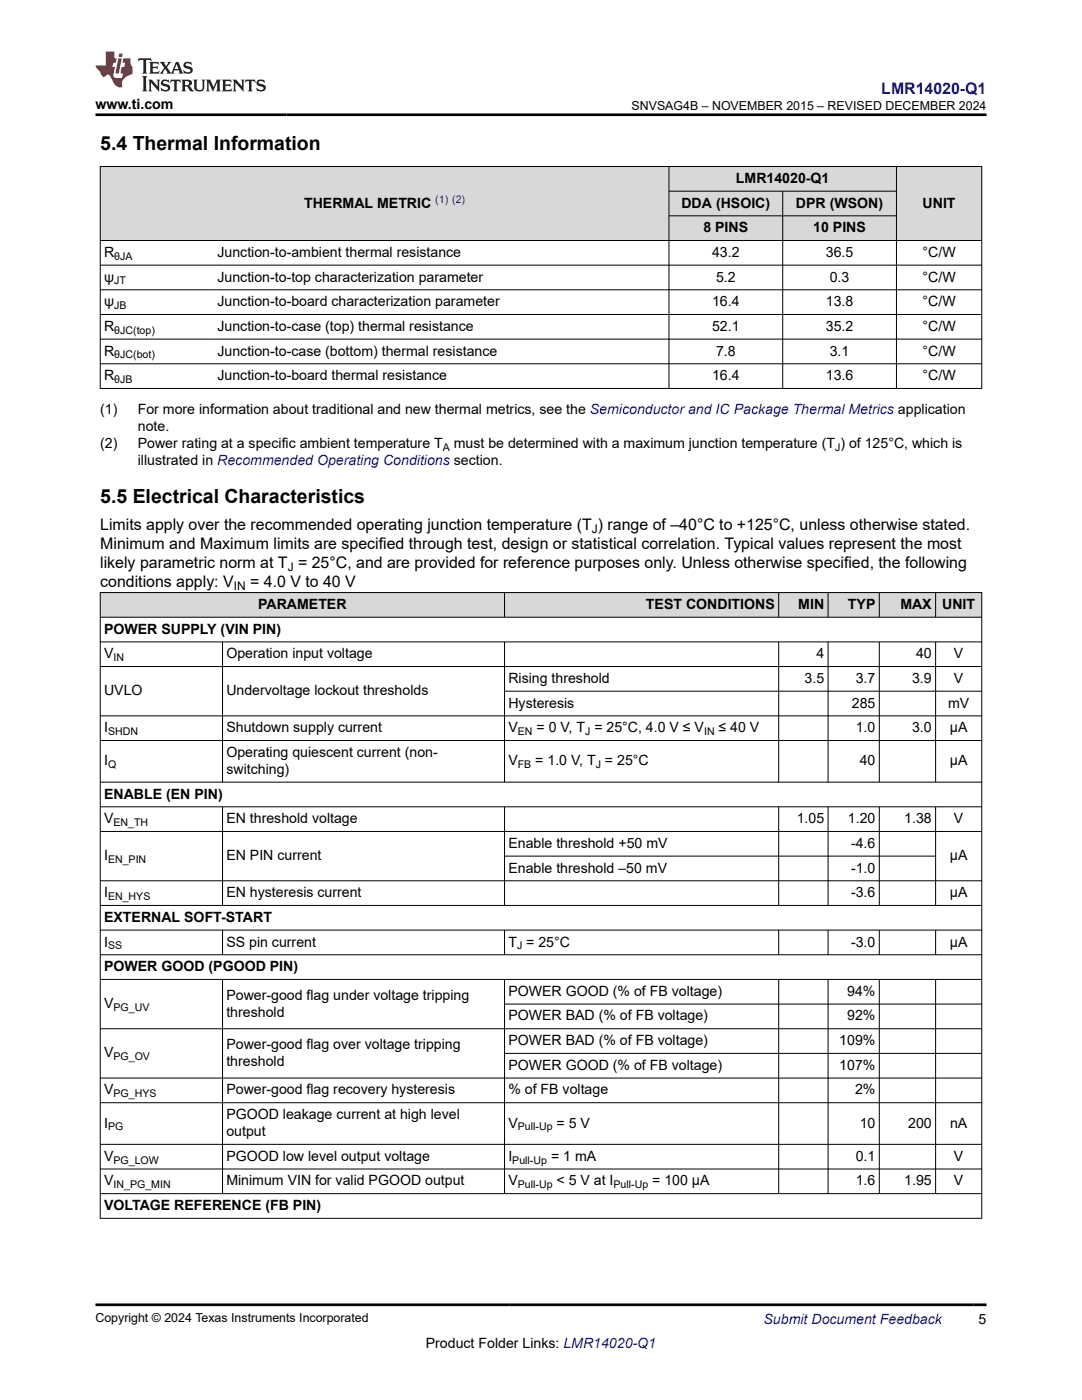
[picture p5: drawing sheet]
<svg xmlns="http://www.w3.org/2000/svg" width="216mm" height="279mm" viewBox="0 0 216 279" stroke-linecap="round" stroke-linejoin="round" font-family="sans-serif">
<defs><g id="words">
<g font-size="3.9">
<text x="20" y="29.9">5.4 Thermal Information</text>
<text x="20" y="100.3">5.5 Electrical Characteristics</text>
</g>
<text font-size="3.2" fill="#00f" x="175.9" y="18.7">LMR14020-Q1</text>
<g font-size="3.2">
<text x="20" y="105.8">Limits apply over the recommended operating junction temperature (T ) range of –40°C to +125°C, unless otherwise stated.</text>
<text x="20" y="109.6">Minimum and Maximum limits are specified through test, design or statistical correlation. Typical values represent the most</text>
<text x="20" y="113.4">likely parametric norm at T = 25°C, and are provided for reference purposes only. Unless otherwise specified, the following</text>
<text x="20" y="117.2">conditions apply: V</text>
<text x="49.9" y="117.2">= 4.0 V to 40 V</text>
</g>
<g font-size="2.8">
<text x="19" y="21.8">www.ti.com</text>
<text x="60.7" y="41.4">THERMAL METRIC</text>
<text x="136" y="41.4">DDA (HSOIC)</text>
<text x="146.8" y="36.5">LMR14020-Q1</text>
<text x="158.8" y="41.4">DPR (WSON)</text>
<text x="184.1" y="41.4">UNIT</text>
<text x="140.4" y="46.3">8 PINS</text>
<text x="162.3" y="46.3">10 PINS</text>
<text x="20.8" y="51.3">R</text>
<text x="43.4" y="51.3">Junction-to-ambient thermal resistance</text>
<text x="142.1" y="51.3">43.2</text>
<text x="164.8" y="51.3">36.5</text>
<text x="184.1" y="51.3">°C/W</text>
<text x="20.8" y="56.2">ψ</text>
<text x="43.4" y="56.2">Junction-to-top characterization parameter</text>
<text x="142.9" y="56.2">5.2</text>
<text x="165.6" y="56.2">0.3</text>
<text x="184.1" y="56.2">°C/W</text>
<text x="20.8" y="61.1">ψ</text>
<text x="43.4" y="61.1">Junction-to-board characterization parameter</text>
<text x="142.1" y="61.1">16.4</text>
<text x="164.8" y="61.1">13.8</text>
<text x="184.1" y="61.1">°C/W</text>
<text x="20.8" y="66">R</text>
<text x="20.8" y="71">R</text>
<text x="43.4" y="66">Junction-to-case (top) thermal resistance</text>
<text x="43.4" y="71">Junction-to-case (bottom) thermal resistance</text>
<text x="142.1" y="66">52.1</text>
<text x="142.9" y="71">7.8</text>
<text x="164.8" y="66">35.2</text>
<text x="165.6" y="71">3.1</text>
<text x="184.1" y="66">°C/W</text>
<text x="184.1" y="71">°C/W</text>
<text x="20.8" y="75.9">R</text>
<text x="43.4" y="75.9">Junction-to-board thermal resistance</text>
<text x="142.1" y="75.9">16.4</text>
<text x="164.8" y="75.9">13.6</text>
<text x="184.1" y="75.9">°C/W</text>
<text x="20" y="82.7">(1)</text>
<text x="27.5" y="82.7">For more information about traditional and new thermal metrics, see the Semiconductor and IC Package Thermal Metrics application</text>
<text x="20" y="89.4">(2)</text>
<text x="27.5" y="86.1">note.</text>
<text x="27.5" y="89.4">Power rating at a specific ambient temperature T</text>
<text x="90.6" y="89.4">must be determined with a maximum junction temperature (T ) of 125°C, which is</text>
<text x="27.5" y="92.8">illustrated in Recommended Operating Conditions section.</text>
<text x="51.5" y="121.5">PARAMETER</text>
<text x="128.9" y="121.5">TEST CONDITIONS</text>
<text x="159.3" y="121.5">MIN</text>
<text x="169.2" y="121.5">TYP</text>
<text x="179.7" y="121.5">MAX</text>
<text x="188" y="121.5">UNIT</text>
<text x="20.8" y="126.5">POWER SUPPLY (VIN PIN)</text>
<text x="20.8" y="131.4">V</text>
<text x="45.2" y="131.4">Operation input voltage</text>
<text x="162.9" y="131.4">4</text>
<text x="182.8" y="131.4">40</text>
<text x="190.4" y="131.4">V</text>
<text x="101.4" y="136.3">Rising threshold</text>
<text x="160.5" y="136.3">3.5</text>
<text x="170.8" y="136.3">3.7</text>
<text x="182" y="136.3">3.9</text>
<text x="190.4" y="136.3">V</text>
<text x="20.8" y="138.8">UVLO</text>
<text x="45.2" y="138.8">Undervoltage lockout thresholds</text>
<text x="101.4" y="141.2">Hysteresis</text>
<text x="170" y="141.2">285</text>
<text x="189.2" y="141.2">mV</text>
<text x="20.8" y="146.1">I</text>
<text x="45.2" y="146.1">Shutdown supply current</text>
<text x="101.4" y="146.1">V</text>
<text x="107" y="146.1">= 0 V, T = 25°C, 4.0 V ≤ V</text>
<text x="143.4" y="146.1">≤ 40 V</text>
<text x="170.8" y="146.1">1.0</text>
<text x="182" y="146.1">3.0</text>
<text x="189.5" y="146.1">μA</text>
<text x="20.8" y="152.8">I</text>
<text x="45.2" y="151.1">Operating quiescent current (non-</text>
<text x="45.2" y="154.4">switching)</text>
<text x="101.4" y="152.8">V</text>
<text x="106.8" y="152.8">= 1.0 V, T = 25°C</text>
<text x="171.5" y="152.8">40</text>
<text x="189.5" y="152.8">μA</text>
<text x="20.8" y="159.4">ENABLE (EN PIN)</text>
<text x="20.8" y="164.3">V</text>
<text x="45.2" y="164.3">EN threshold voltage</text>
<text x="159" y="164.3">1.05</text>
<text x="169.2" y="164.3">1.20</text>
<text x="180.4" y="164.3">1.38</text>
<text x="190.4" y="164.3">V</text>
<text x="20.8" y="171.7">I</text>
<text x="45.2" y="171.7">EN PIN current</text>
<text x="101.4" y="169.2">Enable threshold +50 mV</text>
<text x="169.8" y="169.2">-4.6</text>
<text x="189.5" y="171.7">μA</text>
<text x="20.8" y="179.1">I</text>
<text x="45.2" y="179.1">EN hysteresis current</text>
<text x="101.4" y="174.1">Enable threshold –50 mV</text>
<text x="169.8" y="174.1">-1.0</text>
<text x="169.8" y="179.1">-3.6</text>
<text x="189.5" y="179.1">μA</text>
<text x="20.8" y="184">EXTERNAL SOFT-START</text>
<text x="20.8" y="188.9">I</text>
<text x="45.2" y="188.9">SS pin current</text>
<text x="101.4" y="188.9">T = 25°C</text>
<text x="169.8" y="188.9">-3.0</text>
<text x="189.5" y="188.9">μA</text>
<text x="20.8" y="193.8">POWER GOOD (PGOOD PIN)</text>
<text x="20.8" y="201.2">V</text>
<text x="45.2" y="199.5">Power-good flag under voltage tripping</text>
<text x="45.2" y="202.9">threshold</text>
<text x="101.4" y="198.7">POWER GOOD (% of FB voltage)</text>
<text x="101.4" y="203.7">POWER BAD (% of FB voltage)</text>
<text x="169" y="198.7">94%</text>
<text x="169" y="203.7">92%</text>
<text x="45.2" y="209.3">Power-good flag over voltage tripping</text>
<text x="101.4" y="208.6">POWER BAD (% of FB voltage)</text>
<text x="167.5" y="208.6">109%</text>
<text x="20.8" y="211">V</text>
<text x="45.2" y="212.7">threshold</text>
<text x="101.4" y="213.5">POWER GOOD (% of FB voltage)</text>
<text x="167.5" y="213.5">107%</text>
<text x="20.8" y="218.4">V</text>
<text x="45.2" y="218.4">Power-good flag recovery hysteresis</text>
<text x="101.4" y="218.4">% of FB voltage</text>
<text x="170.6" y="218.4">2%</text>
<text x="20.8" y="225">I</text>
<text x="45.2" y="223.3">PGOOD leakage current at high level</text>
<text x="45.2" y="226.7">output</text>
<text x="101.4" y="225">V</text>
<text x="111" y="225">= 5 V</text>
<text x="171.5" y="225">10</text>
<text x="181.2" y="225">200</text>
<text x="189.6" y="225">nA</text>
<text x="20.8" y="231.7">V</text>
<text x="45.2" y="231.7">PGOOD low level output voltage</text>
<text x="101.4" y="231.7">I</text>
<text x="109.9" y="231.7">= 1 mA</text>
<text x="170.8" y="231.7">0.1</text>
<text x="190.4" y="231.7">V</text>
<text x="20.8" y="236.6">V</text>
<text x="45.2" y="236.6">Minimum VIN for valid PGOOD output</text>
<text x="101.4" y="236.6">V</text>
<text x="111" y="236.6">&lt; 5 V at I</text>
<text x="130.1" y="236.6">= 100 μA</text>
<text x="170.8" y="236.6">1.6</text>
<text x="180.4" y="236.6">1.95</text>
<text x="190.4" y="236.6">V</text>
<text x="20.8" y="241.5">VOLTAGE REFERENCE (FB PIN)</text>
<text x="85" y="269">Product Folder Links: LMR14020-Q1</text>
<text x="195.3" y="264.2">5</text>
</g>
<text font-size="2.8" fill="#00f" x="152.4" y="264.2">Submit Document Feedback</text>
<g font-size="2.5">
<text x="126" y="21.9">SNVSAG4B – NOVEMBER 2015 – REVISED DECEMBER 2024</text>
<text x="19" y="263.9">Copyright © 2024 Texas Instruments Incorporated</text>
</g>
<g font-size="2.4">
<text x="118.1" y="106.4">J</text>
<text x="46.7" y="117.8">IN</text>
<text x="57.4" y="114">J</text>
</g>
<text font-size="2.1" fill="#00f" x="86.9" y="40.5">(1) (2)</text>
<g font-size="2.1">
<text x="22.8" y="51.8">θJA</text>
<text x="22.8" y="56.8">JT</text>
<text x="22.8" y="61.7">JB</text>
<text x="22.8" y="66.6">θJC(top)</text>
<text x="22.8" y="71.5">θJC(bot)</text>
<text x="22.8" y="76.4">θJB</text>
<text x="88.4" y="90">A</text>
<text x="166.6" y="90">J</text>
<text x="22.6" y="131.9">IN</text>
<text x="21.6" y="146.7">SHDN</text>
<text x="103.3" y="146.7">EN</text>
<text x="116.7" y="146.7">J</text>
<text x="140.5" y="146.7">IN</text>
<text x="21.6" y="153.3">Q</text>
<text x="103.3" y="153.3">FB</text>
<text x="118.9" y="153.3">J</text>
<text x="22.6" y="164.9">EN_TH</text>
<text x="21.6" y="172.2">EN_PIN</text>
<text x="21.6" y="179.6">EN_HYS</text>
<text x="21.6" y="189.5">SS</text>
<text x="103.2" y="189.5">J</text>
<text x="22.6" y="201.8">PG_UV</text>
<text x="22.6" y="211.6">PG_OV</text>
<text x="22.6" y="219">PG_HYS</text>
<text x="21.6" y="225.6">PG</text>
<text x="103.3" y="225.6">Pull-Up</text>
<text x="22.6" y="232.2">PG_LOW</text>
<text x="102.2" y="232.2">Pull-Up</text>
<text x="22.6" y="237.1">IN_PG_MIN</text>
<text x="103.3" y="237.1">Pull-Up</text>
<text x="122.4" y="237.1">Pull-Up</text>
</g>
</g></defs>
<g fill="#d8d8d8">
<path d="M20 33.2h175.9v5h-175.9z" fill-rule="evenodd"/>
<path d="M20.1 33.3h113.3v14.6h-113.3z" fill-rule="evenodd"/>
<path d="M133.5 33.3h45.3v4.8h-45.3z" fill-rule="evenodd"/>
<path d="M178.9 33.3h16.9v14.6h-16.9z" fill-rule="evenodd"/>
<path d="M133.5 38.2h22.6v4.8h-22.6z" fill-rule="evenodd"/>
<path d="M156.2 38.2h22.6v4.8h-22.6z" fill-rule="evenodd"/>
<path d="M133.5 43.1h22.6v4.8h-22.6z" fill-rule="evenodd"/>
<path d="M156.2 43.1h22.6v4.8h-22.6z" fill-rule="evenodd"/>
</g>
<g fill="none" stroke="#000" stroke-width=".2">
<path d="M19.9 33.2h176.1M20 33.2v44.4M133.5 33.2v44.4M133.5 38.2h45.4M156.2 38.2v39.4M178.9 33.2v44.4M195.9 33.2v44.4M19.9 48h176.1M19.9 52.9h176.1M19.9 57.8h176.1M133.5 43.1h45.4M19.9 62.8h176.1"/>
<path d="M19.9 67.7h176.1M19.9 72.6h176.1M19.9 77.5h176.1"/>
</g>
<g fill="#d8d8d8">
<path d="M20 118.3h175.9v4.9h-175.9z" fill-rule="evenodd"/>
<path d="M20.1 118.3h80.5v4.8h-80.5z" fill-rule="evenodd"/>
<path d="M100.7 118.3h54.6v4.8h-54.6z" fill-rule="evenodd"/>
<path d="M155.4 118.3h9.8v4.8h-9.8z" fill-rule="evenodd"/>
<path d="M165.3 118.3h10.1v4.8h-10.1z" fill-rule="evenodd"/>
<path d="M175.5 118.3h11.1v4.8h-11.1z" fill-rule="evenodd"/>
<path d="M186.8 118.3h9v4.8h-9z" fill-rule="evenodd"/>
</g>
<g fill="none" stroke="#000" stroke-width=".2">
<path d="M19.9 118.3h176.1M20 118.2v125M100.7 118.2v5M155.4 118.2v5M165.2 118.2v5M175.5 118.2v5M186.7 118.2v5M195.9 118.2v125M19.9 123.2h176.1M19.9 128.1h176.1M19.9 133h176.1M44.4 128.1v28.1"/>
<path d="M100.7 128.1v28.1M100.7 137.9h95.3M155.4 128.1v28.1M165.2 128.1v28.1M175.5 128.1v28.1M186.7 128.1v28.1M19.9 142.9h176.1M19.9 147.8h176.1M19.9 156.1h176.1M19.9 161h176.1M19.9 165.9h176.1M19.9 175.8h176.1"/>
<path d="M44.4 161v19.8M100.7 161v19.8M100.7 170.9h86.1M155.4 161v19.8M165.2 161v19.8M175.5 161v19.8M186.7 161v19.8M19.9 180.7h176.1M19.9 185.6h176.1M19.9 190.5h176.1M19.9 195.5h176.1M44.4 185.6v5"/>
<path d="M44.4 195.5v42.8M100.7 185.6v5M100.7 195.5v42.8M155.4 185.6v5M155.4 195.5v42.8M165.2 185.6v5M165.2 195.5v42.8M175.5 185.6v5M175.5 195.5v42.8M186.7 185.6v5M186.7 195.5v42.8M19.9 205.3h176.1"/>
<path d="M100.7 200.4h95.3M100.7 210.2h95.3M196 215.2h-176.1M19.9 220.1h176.1M19.9 228.4h176.1M19.9 233.3h176.1M19.9 238.2h176.1M19.9 243.1h176.1"/>
</g>
<path d="M27.7 11.6l-.2 .6 .5-.2h.6v.1v2.2l-.2 .4h1l-.2-.4v-2.2v-.1h.5l.5 .2-.1-.6zM29.8 12.4l.2 .3v1.6l-.2 .4h1.9l.1-.6a1.08 1.08 0 0 1-1.3 .2v-.7h.6l.4 .2v-.7l-.4 .2h-.6v-.5l.2-.2a1 1 0 0 1 1 .3l-.1-.5zM31.8 12.4l1 1.1-1 1.2h.9l-.2-.2 .4-.8 .5 .8-.2 .2h1.6l-.2-.2 .1-.5h1l.1 .5-.1 .2h.9l-.2-.4-.8-1.9h-.5l-1 2.1-.8-1.1 .9-1h-.8l.2 .2-.5 .6-.3-.6 .1-.2zM35.2 12.8l.4 1h-.8zM36.8 12.5a.65 .65 0 0 0-.2 .7 .65 .65 0 0 0 .6 .5l.7 .1 .1 .3a.79 .79 0 0 1-.7 .4 .79 .79 0 0 1-.7-.5l.1 .7 .2-.1a.93 .93 0 0 0 1.1 0 .93 .93 0 0 0 .4-.9 1.46 1.46 0 0 0-1.2-.6l-.1-.3a1.09 1.09 0 0 1 1.2 .2l-.2-.6-.1 .1-.6-.2zM28.4 15.2l.2 .4v2.2l-.2 .4h1l-.2-.4v-2.2l.2-.4zM29.6 15.9l.2 .4v1.5l-.2 .4h.8l-.3-.4v-1.3l1.7 1.8v-2l.2-.4h-.8l.2 .2 .1 1.1-1.2-1.3zM32.3 16a.65 .65 0 0 0-.2 .8 .65 .65 0 0 0 .7 .4l.6 .2 .1 .2a.79 .79 0 0 1-.7 .4 .79 .79 0 0 1-.7-.5l.1 .7 .2-.1a.93 .93 0 0 0 1.1 .1 .93 .93 0 0 0 .4-1 1.46 1.46 0 0 0-1.2-.5l-.1-.4a1.09 1.09 0 0 1 1.2 .2l-.2-.6-.1 .1-.6-.1zM34.1 15.9l-.1 .6a.63 .63 0 0 1 .7-.3l.1 1.6-.3 .4h1l-.2-.4v-1.6a.66 .66 0 0 1 .8 .3l-.1-.6zM36.2 15.9l.2 .4v1.5l-.2 .4h.9l-.2-.2v-.7h.5l.1 .2a.79 .79 0 0 0 1.2 .6l-1-.9a.61 .61 0 0 0 .6-.6 .61 .61 0 0 0-.5-.7zM36.9 16.2h.2a.47 .47 0 0 1 .5 .1 .47 .47 0 0 1 .1 .5l-.2 .1-.6 .1zM38.5 15.9l.2 .2a2.27 2.27 0 0 0 .4 2 1.04 1.04 0 0 0 1.7-.7v-1.3l.2-.2h-.8l.2 .4v1.1a.6 .6 0 0 1-.6 .6 .6 .6 0 0 1-.6-.6v-1.1l.3-.4zM41.1 15.9l.2 .4v1.5l-.2 .4h.7l-.2-.4v-1.4l.9 1.9 .8-1.9v1.4l-.2 .4h1l-.3-.4v-1.5l.3-.4h-.8l-.7 1.5-.7-1.5zM44.3 15.9l.2 .4v1.5l-.2 .4h1.9l.1-.6a1.09 1.09 0 0 1-1.3 .2v-.7h.6l.4 .2v-.6l-.4 .2h-.6v-.6l.2-.1a1.01 1.01 0 0 1 1 .3l-.1-.6zM46.4 15.9l.3 .4v1.5l-.3 .4h.8l-.2-.4v-1.3l1.6 1.8v-2l.2-.4h-.7l.2 .2v1.1l-1.2-1.3zM49 15.9l-.1 .6a.63 .63 0 0 1 .8-.3v1.6l-.3 .4h1l-.2-.4v-1.6a.66 .66 0 0 1 .8 .3l-.1-.6zM51.4 16a.65 .65 0 0 0-.2 .8 .65 .65 0 0 0 .6 .4l.6 .2 .2 .2a.79 .79 0 0 1-.8 .4 .79 .79 0 0 1-.6-.5l.1 .7 .2-.1a.93 .93 0 0 0 1 .1 .93 .93 0 0 0 .5-1 1.46 1.46 0 0 0-1.3-.5l-.1-.4a1.09 1.09 0 0 1 1.3 .2l-.2-.6-.2 .1-.5-.1z" fill="#231f20"/>
<path d="M21.1 10.3v2.7h-2.1l.1 .4 .9 1a.95 .95 0 0 0 .9 .9 .59 .59 0 0 1 .6-.4 .59 .59 0 0 1 .5 .3l.4 .8a1.59 1.59 0 0 0 2.1 1.4 1.61 1.61 0 0 1 1-2.3l1-.3-.1-1.5a1.59 1.59 0 0 1-.4-1.7h-1.4l-.2 .9h.5l-.1 .9h-.5l-.2 .9v.3l.4 .1-.2 .9h-.6a.73 .73 0 0 1-1.1-.7l.3-1.5h-.5l.2-.9h.5l.2-.9h-.5v-1.3zM23.6 11.6l-.6 3.1h.7l.6-3.1zM23.8 10.7l-.1 .6h.7l.1-.6z" fill="#ed1c24"/>
<path d="M19 22.9h177.8M19 260.4h177.8" fill="none" stroke="#000" stroke-width=".53"/>
<use href="#words"/>
</svg>
